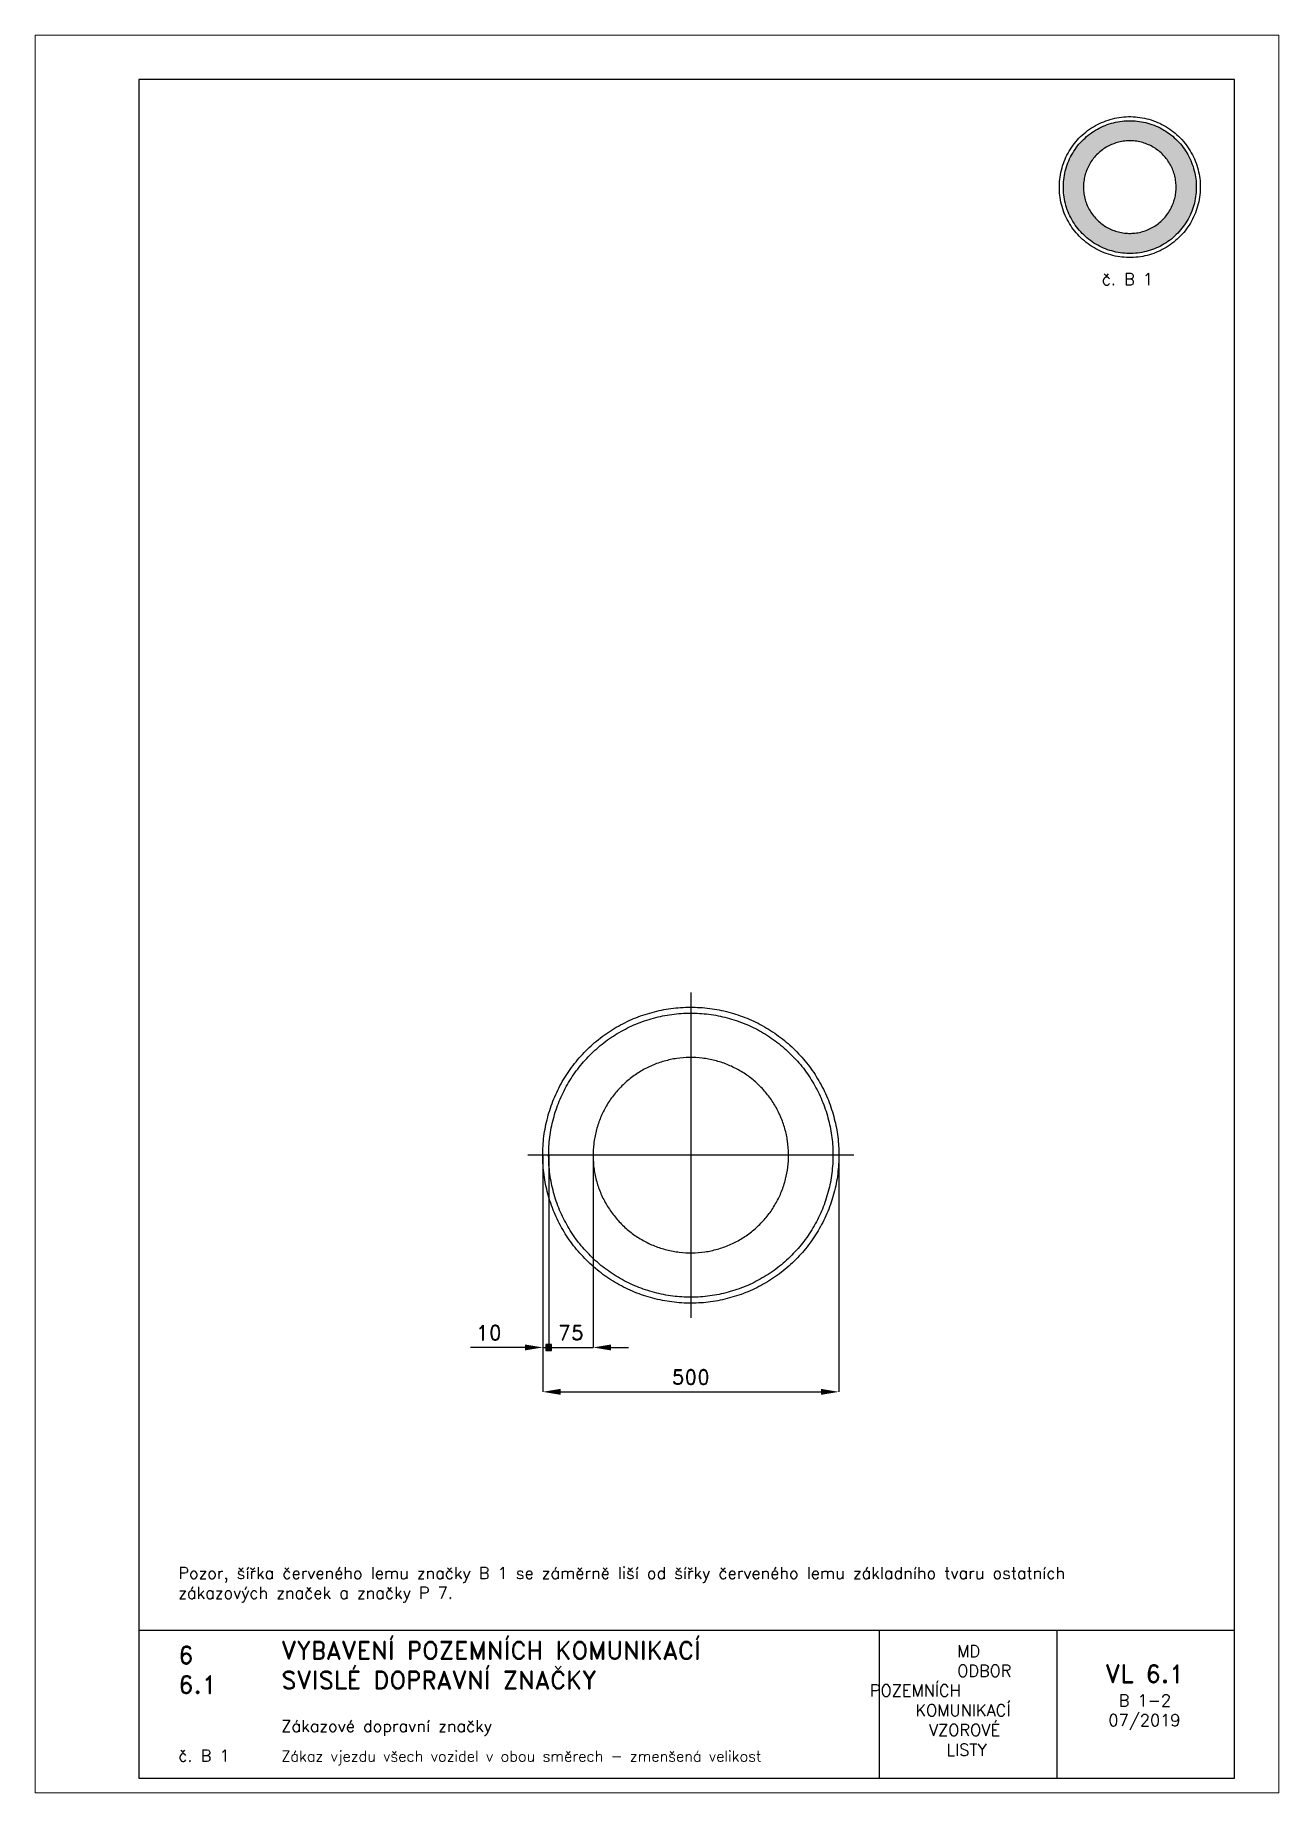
# Paper-space layout 'B 1-2' of a CAD drawing. Header units: millimetres. Extents: x 0 to 210, y 0 to 297.
# The model-space entities are those that its viewports show. They can reach past a viewport. Long polylines and large blocks are cut down to what shows.
import ezdxf

# ---------------------------------------------------------------- set-up
doc = ezdxf.new("R2010")
doc.units = ezdxf.units.MM
doc.header["$LTSCALE"] = 5
doc.linetypes.add('ČERCHOVANÁX2', pattern=[2, 1, -0.5, 0, -0.5])
for name, color, linetype in [('Kóty', 2, 'Continuous'), ('Rozpiska', 7, 'Continuous'), ('Značka', 7, 'Continuous')]:
    doc.layers.add(name, color=color, linetype=linetype)
doc.layers.add('Rámeček', color=6, linetype='Continuous', plot=False)
doc.styles.get("Standard").update_dxf_attribs({"font": 'romand.shx', "height": 25})
doc.dimstyles.get("Standard").update_dxf_attribs({"dimtxt": 25, "dimasz": 30, "dimexe": 0.18, "dimexo": 0.0625, "dimgap": 12.5, "dimtad": 1, "dimdec": 0, "dimzin": 0, "dimdsep": 46, "dimtxsty": 'Standard', "dimcen": 0.09, "dimadec": 0, "dimazin": 0, "dimtfac": 1, "dimtdec": 0, "dimtofl": 0, "dimtmove": 0, "dimatfit": 3, "dimfxl": 1, "dimtolj": 1, "dimtzin": 0, "dimarcsym": 0})

# ---------------------------------------------------------------- blocks, each defined once
blk = doc.blocks.new('*D1')
at = {"layer": 'Defpoints', "color": 0, "transparency": 16777216}
for p in [(250, 0), (-250, -2.8), (250, -399.9)]:
    blk.add_point(p, dxfattribs=at)
at = {"layer": 'Kóty', "color": 0, "lineweight": -2, "transparency": 16777216}
for p, q in [((-250, -2.8), (-250, -400.1)), ((250, -0.1), (250, -400.1)), ((-220, -399.9), (220, -399.9))]:
    blk.add_line(p, q, dxfattribs=at)
at = {"layer": 'Kóty', "color": 0, "transparency": 16777216}
for points in [[(-220, -394.9), (-220, -404.9), (-250, -399.9)], [(220, -394.9), (220, -404.9), (250, -399.9)]]:
    blk.add_solid(points, dxfattribs=at)
at = {"layer": 'Kóty', "color": 0, "transparency": 16777216, "insert": (0, -374.9), "char_height": 25, "attachment_point": 5}
blk.add_mtext('\\A1;500', dxfattribs=at)

msp = doc.modelspace()

# ---------------------------------------------------------------- hatches: boundary and pattern name
at = {"layer": 'Kóty'}
h = msp.add_hatch(color=256, dxfattribs=at)
h.dxf.hatch_style = 1
h.paths.add_polyline_path([(-245, -330.1), (-235, -330.1), (-235, -320.1), (-245, -320.1)])

# ---------------------------------------------------------------- linework, layer by layer
for p, q in [((-250, -0.1), (-250, -325.1)), ((-240, -0.1), (-240, -325.1)), ((-240, -0.1), (-240, -325.1)), ((-165, -0.1), (-165, -325.1)), ((-280, -324.9), (-371.9, -324.9)), ((-270, -324.9), (-300, -324.9)), ((-135, -324.9), (-105, -324.9))]:
    msp.add_line(p, q, dxfattribs=at)
for points in [[(-250, -324.9), (-165, -324.9)], [(-245, -320.1), (-235, -330.1)]]:
    msp.add_lwpolyline(points, dxfattribs=at)
msp.add_lwpolyline([(-245, -330.1), (-235, -330.1), (-235, -320.1), (-245, -320.1)], close=True, dxfattribs=at)
for points in [[(-280, -319.9), (-280, -329.9), (-250, -324.9)], [(-135, -319.9), (-135, -329.9), (-165, -324.9)]]:
    msp.add_solid(points, dxfattribs=at)
at = {"layer": 'Značka', "color": 6, "linetype": 'ČERCHOVANÁX2', "lineweight": 25, "ltscale": 5}
for p, q in [((0, 275), (0, -275)), ((275, 0), (-275, 0))]:
    msp.add_line(p, q, dxfattribs=at)
at = {"layer": 'Značka', "color": 5}
msp.add_lwpolyline([(250, 0, -0.001717), (250, -1.6, -0.001644), (250, -3.3, -0.032167), (247.5, -35.9, -0.035721), (240.6, -67.9, -0.036666), (229.9, -98.8, -0.034763), (214.8, -127.8, -0.034036), (196.4, -154.8, -0.034445), (174.4, -179.1, -0.034554), (149.7, -200.4, -0.034434), (122.2, -218.1, -0.034377), (92.7, -232.3, -0.034418), (61.5, -242.3, -0.034422), (29.4, -248.4, -0.034425), (-3.3, -250, -0.03441), (-35.9, -247.5, -0.034416), (-67.9, -240.6, -0.03441), (-98.7, -229.8, -0.034419), (-127.8, -214.9, -0.034411), (-154.8, -196.4, -0.034419), (-179.1, -174.4, -0.034409), (-200.4, -149.7, -0.034422), (-218.1, -122.2, -0.034414), (-232.3, -92.7, -0.03442), (-242.3, -61.5, -0.034421), (-248.4, -29.4, -0.034419), (-250, 3.3, -0.034413), (-247.5, 35.9, -0.034417), (-240.6, 67.9, -0.034412), (-229.8, 98.7, -0.034423), (-214.9, 127.8, -0.034412), (-196.4, 154.8, -0.034406), (-174.4, 179.1, -0.034411), (-149.7, 200.4, -0.034406), (-122.2, 218.1, -0.034409), (-92.7, 232.3, -0.034404), (-61.5, 242.3, -0.034435), (-29.4, 248.4, -0.034411), (3.3, 250, -0.03441), (35.9, 247.5, -0.034416), (67.9, 240.6, -0.034411), (98.7, 229.8, -0.034425), (127.8, 214.8, -0.034425), (154.8, 196.4, -0.034403), (179.1, 174.4, -0.034417), (200.4, 149.6, -0.034489), (218.1, 122.2, -0.034422), (232.3, 92.7, -0.034078), (242.3, 61.5, -0.032788), (248.2, 31, -0.034264), (250, 0)], format="xyb", dxfattribs=at)
at = {"layer": 'Značka', "color": 1}
for points in [[(240, 0, -0.001633), (240, -1.6, -0.001635), (240, -3.1, -0.032161), (237.6, -34.4, -0.035726), (231, -65.2, -0.036664), (220.7, -94.8, -0.034758), (206.3, -122.7, -0.03404), (188.6, -148.7, -0.034443), (167.5, -171.9, -0.034569), (143.7, -192.4, -0.034428), (117.3, -209.4, -0.034381), (89, -223, -0.034417), (59.1, -232.6, -0.034417), (28.2, -238.4, -0.034412), (-3.1, -240, -0.034424), (-34.5, -237.6, -0.03442), (-65.2, -231, -0.034422), (-94.8, -220.6, -0.034419), (-122.7, -206.3, -0.034437), (-148.7, -188.6, -0.034425), (-171.9, -167.5, -0.03443), (-192.4, -143.7, -0.034428), (-209.4, -117.3, -0.034422), (-223, -89, -0.034421), (-232.6, -59.1, -0.034415), (-238.4, -28.2, -0.034412), (-240, 3.1, -0.034411), (-237.6, 34.4, -0.03442), (-231, 65.1, -0.034415), (-220.6, 94.8, -0.03441), (-206.3, 122.7, -0.034418), (-188.6, 148.6, -0.034413), (-167.5, 171.9, -0.03442), (-143.7, 192.4, -0.034425), (-117.3, 209.4, -0.034426), (-89, 223, -0.034414), (-59.1, 232.6, -0.03443), (-28.2, 238.4, -0.034428), (3.1, 240, -0.034424), (34.4, 237.6, -0.034418), (65.1, 231, -0.034422), (94.8, 220.6, -0.034423), (122.7, 206.3, -0.034413), (148.6, 188.6, -0.034397), (171.9, 167.5, -0.034405), (192.4, 143.7, -0.03448), (209.4, 117.3, -0.034419), (223, 89, -0.034081), (232.6, 59.1, -0.032792), (238.3, 29.8, -0.03426), (240, 0)], [(165, 0), (165, 1.1), (165, 2.2, 0.032168), (163.3, 23.7, 0.035728), (158.8, 44.8, 0.036671), (151.7, 65.2, 0.034751), (141.8, 84.4, 0.034044), (129.6, 102.2, 0.034444), (115.1, 118.2, 0.034574), (98.8, 132.3, 0.034433), (80.6, 144, 0.034372), (61.2, 153.3, 0.034413), (40.6, 159.9, 0.034419), (19.4, 163.9, 0.034426), (-2.2, 165, 0.03444), (-23.7, 163.4, 0.03441), (-44.8, 158.8, 0.034427), (-65.2, 151.7, 0.034403), (-84.4, 141.8, 0.034408), (-102.2, 129.6, 0.034404), (-118.2, 115.1, 0.034408), (-132.3, 98.8, 0.03441), (-144, 80.6, 0.034428), (-153.3, 61.2, 0.03441), (-159.9, 40.6, 0.03442), (-163.9, 19.4, 0.034417), (-165, -2.2, 0.034411), (-163.4, -23.7, 0.034423), (-158.8, -44.8, 0.03442), (-151.7, -65.2, 0.034418), (-141.8, -84.4, 0.034423), (-129.6, -102.2, 0.034424), (-115.1, -118.2, 0.034424), (-98.8, -132.3, 0.034411), (-80.6, -144, 0.03441), (-61.2, -153.3, 0.034388), (-40.6, -159.9, 0.034393), (-19.4, -163.9, 0.034404), (2.2, -165, 0.03444), (23.7, -163.4, 0.034409), (44.8, -158.8, 0.034384), (65.2, -151.7, 0.034408), (84.4, -141.8, 0.034395), (102.2, -129.6, 0.034401), (118.2, -115.1, 0.034423), (132.3, -98.8, 0.034487), (144, -80.6, 0.034412), (153.3, -61.2, 0.034075), (159.9, -40.6, 0.032793), (163.8, -20.4, 0.034261), (165, 0)]]:
    msp.add_lwpolyline(points, format="xyb", dxfattribs=at)

# ---------------------------------------------------------------- texts
at = {"layer": 'Kóty', "char_height": 25, "attachment_point": 5}
for s, insert in [('\\A1;10', (-341, -299.9)), ('\\A1;75', (-202.5, -299.9))]:
    msp.add_mtext(s, dxfattribs=dict(at, insert=insert))

# ---------------------------------------------------------------- dimensions: what is measured, and where the dimension line sits
at = {"layer": 'Kóty'}
dim = msp.add_linear_dim(base=(250, -399.9), p1=(-250, -2.8), p2=(250, 0), dimstyle='Standard', dxfattribs=at)
dim.commit()
dim.dimension.update_dxf_attribs({"geometry": '*D1', "text_midpoint": (0, -374.9)})

psp = doc.layouts.new('B 1-2')

# ---------------------------------------------------------------- hatches: boundary and pattern name
at = {"layer": 'Značka'}
h = psp.add_hatch(color=10, dxfattribs=at)
h.dxf.hatch_style = 1
edge = h.paths.add_edge_path()
edge.add_arc((184.86, 271.33), 11.2, -0.3735, 0.0021, ccw=False)
edge.add_arc((184.25, 271.33), 11.81, 359.2648, 359.6211, ccw=False)
edge.add_arc((184.65, 271.32), 11.41, 351.9486, 359.3182, ccw=False)
edge.add_arc((185.75, 271.16), 10.29, 343.7806, 351.9636, ccw=False)
edge.add_arc((185.96, 270.87), 10.02, 336.6356, 345.0349, ccw=False)
edge.add_arc((185.44, 271.09), 10.58, 328.6855, 336.6467, ccw=False)
edge.add_arc((185.17, 271.06), 10.8, 321.7695, 329.5682, ccw=False)
edge.add_arc((185.28, 270.98), 10.67, 313.8821, 321.7725, ccw=False)
edge.add_arc((185.2, 270.85), 10.63, 306.7371, 314.655, ccw=False)
edge.add_arc((185.17, 270.89), 10.68, 298.8573, 306.7429, ccw=False)
edge.add_arc((185.04, 270.83), 10.69, 291.754, 299.6313, ccw=False)
edge.add_arc((185.04, 270.82), 10.68, 283.8746, 291.7581, ccw=False)
edge.add_arc((184.91, 270.78), 10.68, 276.7361, 284.6209, ccw=False)
edge.add_arc((184.9, 270.78), 10.68, 268.8723, 276.7564, ccw=False)
edge.add_arc((184.76, 270.78), 10.68, 261.7539, 269.6386, ccw=False)
edge.add_arc((184.76, 270.78), 10.68, 253.8641, 261.7473, ccw=False)
edge.add_arc((184.62, 270.82), 10.68, 246.7457, 254.6278, ccw=False)
edge.add_arc((184.62, 270.82), 10.68, 238.8667, 246.751, ccw=False)
edge.add_arc((184.5, 270.89), 10.67, 231.7528, 239.6405, ccw=False)
edge.add_arc((184.5, 270.89), 10.67, 223.8643, 231.7508, ccw=False)
edge.add_arc((184.4, 271), 10.68, 216.7449, 224.6293, ccw=False)
edge.add_arc((184.4, 271), 10.68, 208.8751, 216.7587, ccw=False)
edge.add_arc((184.33, 271.12), 10.68, 201.7449, 209.6285, ccw=False)
edge.add_arc((184.33, 271.12), 10.68, 193.8678, 201.7525, ccw=False)
edge.add_arc((184.29, 271.26), 10.68, 186.7458, 194.6302, ccw=False)
edge.add_arc((184.29, 271.26), 10.68, 178.8698, 186.7543, ccw=False)
edge.add_arc((184.29, 271.4), 10.67, 171.7457, 179.6303, ccw=False)
edge.add_arc((184.3, 271.41), 10.68, 163.8707, 171.7556, ccw=False)
edge.add_arc((184.33, 271.54), 10.67, 156.7439, 164.6284, ccw=False)
edge.add_arc((184.33, 271.54), 10.68, 148.8715, 156.7569, ccw=False)
edge.add_arc((184.41, 271.67), 10.68, 141.7441, 149.6287, ccw=False)
edge.add_arc((184.41, 271.67), 10.68, 133.8693, 141.7539, ccw=False)
edge.add_arc((184.51, 271.76), 10.68, 126.7482, 134.6317, ccw=False)
edge.add_arc((184.51, 271.77), 10.67, 118.8626, 126.7478, ccw=False)
edge.add_arc((184.63, 271.84), 10.67, 111.7509, 119.6368, ccw=False)
edge.add_arc((184.64, 271.83), 10.68, 103.8739, 111.7572, ccw=False)
edge.add_arc((184.77, 271.87), 10.68, 96.7361, 104.6204, ccw=False)
edge.add_arc((184.78, 271.87), 10.68, 88.8723, 96.7566, ccw=False)
edge.add_arc((184.92, 271.87), 10.68, 81.7552, 89.6374, ccw=False)
edge.add_arc((184.92, 271.87), 10.67, 73.863, 81.7484, ccw=False)
edge.add_arc((185.05, 271.83), 10.68, 66.7444, 74.629, ccw=False)
edge.add_arc((185.05, 271.83), 10.68, 58.8674, 66.7503, ccw=False)
edge.add_arc((185.18, 271.76), 10.67, 51.7512, 59.6391, ccw=False)
edge.add_arc((185.17, 271.75), 10.68, 43.869, 51.7496, ccw=False)
edge.add_arc((185.28, 271.65), 10.68, 36.7499, 44.6343, ccw=False)
edge.add_arc((185.3, 271.67), 10.65, 28.8614, 36.7612, ccw=False)
edge.add_arc((185.35, 271.54), 10.67, 21.7273, 29.6122, ccw=False)
edge.add_arc((185.24, 271.49), 10.79, 13.927, 21.7331, ccw=False)
edge.add_arc((185.41, 271.38), 10.66, 7.199, 14.7122, ccw=False)
edge.add_arc((185.88, 271.44), 10.18, -0.6386, 7.2111, ccw=False)
edge = h.paths.add_edge_path(flags=16)
edge.add_line((192.66, 271.33), (192.66, 271.38))
edge.add_line((192.66, 271.38), (192.66, 271.43))
edge.add_arc((184.71, 271.33), 7.95, 0.6812, 8.051)
edge.add_arc((185.48, 271.45), 7.17, 8.0353, 16.2191)
edge.add_arc((185.61, 271.64), 6.99, 14.9621, 23.3611)
edge.add_arc((185.26, 271.49), 7.37, 23.3548, 31.3178)
edge.add_arc((185.07, 271.51), 7.52, 30.435, 38.2358)
edge.add_arc((185.14, 271.57), 7.43, 38.2212, 46.1128)
edge.add_arc((185.09, 271.65), 7.41, 45.3461, 53.2605)
edge.add_arc((185.07, 271.63), 7.44, 53.261, 61.1459)
edge.add_arc((184.97, 271.67), 7.45, 60.366, 68.2391)
edge.add_arc((184.98, 271.68), 7.44, 68.2568, 76.1366)
edge.add_arc((184.88, 271.71), 7.44, 75.3697, 83.2569)
edge.add_arc((184.88, 271.7), 7.45, 83.241, 91.1211)
edge.add_arc((184.78, 271.7), 7.44, 90.3659, 98.2484)
edge.add_arc((184.78, 271.71), 7.44, 98.2582, 106.1443)
edge.add_arc((184.69, 271.68), 7.44, 105.3674, 113.2499)
edge.add_arc((184.69, 271.68), 7.44, 113.2479, 121.1305)
edge.add_arc((184.6, 271.63), 7.44, 120.3651, 128.2487)
edge.add_arc((184.6, 271.63), 7.44, 128.248, 136.1329)
edge.add_arc((184.53, 271.56), 7.44, 135.3699, 143.257)
edge.add_arc((184.53, 271.56), 7.44, 143.244, 151.1314)
edge.add_arc((184.48, 271.47), 7.44, 150.3635, 158.2473)
edge.add_arc((184.48, 271.47), 7.44, 158.2458, 166.1307)
edge.add_arc((184.46, 271.37), 7.44, 165.3695, 173.2541)
edge.add_arc((184.46, 271.37), 7.44, 173.2466, 181.1313)
edge.add_arc((184.46, 271.27), 7.44, 180.3682, 188.2528)
edge.add_arc((184.46, 271.27), 7.44, 188.2475, 196.1314)
edge.add_arc((184.49, 271.18), 7.44, 195.3683, 203.2549)
edge.add_arc((184.49, 271.17), 7.44, 203.243, 211.1302)
edge.add_arc((184.54, 271.09), 7.44, 210.3742, 218.2588)
edge.add_arc((184.54, 271.09), 7.44, 218.2426, 226.1253)
edge.add_arc((184.61, 271.02), 7.44, 225.3679, 233.2511)
edge.add_arc((184.61, 271.02), 7.44, 233.2547, 241.1419)
edge.add_arc((184.7, 270.97), 7.44, 240.3597, 248.2438)
edge.add_arc((184.7, 270.97), 7.44, 248.254, 256.1406)
edge.add_arc((184.79, 270.95), 7.45, 255.374, 263.2533)
edge.add_arc((184.8, 270.95), 7.44, 263.2408, 271.1211)
edge.add_arc((184.89, 270.95), 7.45, 270.3679, 278.2467)
edge.add_arc((184.89, 270.95), 7.44, 278.2597, 286.1421)
edge.add_arc((184.99, 270.98), 7.44, 285.3668, 293.2492)
edge.add_arc((184.99, 270.98), 7.44, 293.2481, 301.1321)
edge.add_arc((185.08, 271.03), 7.44, 300.3662, 308.2498)
edge.add_arc((185.07, 271.03), 7.45, 308.2498, 316.1286)
edge.add_arc((185.14, 271.1), 7.44, 315.3667, 323.2486)
edge.add_arc((185.16, 271.09), 7.43, 323.244, 331.1441)
edge.add_arc((185.2, 271.18), 7.44, 330.3855, 338.27)
edge.add_arc((185.12, 271.21), 7.52, 338.2611, 346.0683)
edge.add_arc((185.23, 271.29), 7.43, 345.2913, 352.8031)
edge.add_arc((185.57, 271.25), 7.09, 352.7885, 360.639)

# ---------------------------------------------------------------- linework, layer by layer
at = {"layer": 'Rozpiska', "color": 7}
for p, q in [((17.5, 27.5), (202.5, 27.5)), ((142.5, 27.5), (142.5, 2.5)), ((172.5, 27.5), (172.5, 2.5))]:
    psp.add_line(p, q, dxfattribs=at)
psp.add_lwpolyline([(17.5, 2.5), (202.5, 2.5), (202.5, 289.5), (17.5, 289.5)], close=True, dxfattribs=at)
at = {"layer": 'Značka', "color": 7}
psp.add_lwpolyline([(196.74, 271.33, -0.001625), (196.74, 271.25, -0.001543), (196.74, 271.17, -0.032168), (196.62, 269.62, -0.035723), (196.29, 268.1, -0.036665), (195.78, 266.63, -0.034753), (195.07, 265.24, -0.034041), (194.19, 263.96, -0.034446), (193.14, 262.8, -0.034566), (191.96, 261.79, -0.034423), (190.65, 260.94, -0.03439), (189.25, 260.27, -0.034418), (187.77, 259.79, -0.034425), (186.24, 259.5, -0.034402), (184.68, 259.43, -0.034408), (183.13, 259.54, -0.034407), (181.61, 259.87, -0.034408), (180.14, 260.39, -0.034412), (178.75, 261.1, -0.034403), (177.47, 261.98, -0.034417), (176.31, 263.02, -0.034425), (175.3, 264.2, -0.03441), (174.46, 265.51, -0.034415), (173.78, 266.91, -0.034418), (173.3, 268.4, -0.034415), (173.02, 269.93, -0.034416), (172.94, 271.48, -0.034415), (173.06, 273.03, -0.034414), (173.39, 274.56, -0.034419), (173.9, 276.03, -0.03442), (174.61, 277.41, -0.034414), (175.49, 278.7, -0.034421), (176.53, 279.85, -0.034427), (177.72, 280.87, -0.03443), (179.02, 281.71, -0.034418), (180.43, 282.38, -0.034406), (181.91, 282.86, -0.034412), (183.44, 283.15, -0.034413), (184.99, 283.23, -0.034408), (186.55, 283.11, -0.034426), (188.07, 282.78, -0.034417), (189.54, 282.26, -0.034408), (190.92, 281.55, -0.034421), (192.21, 280.68, -0.034407), (193.36, 279.63, -0.034416), (194.38, 278.45, -0.03449), (195.22, 277.14, -0.034412), (195.9, 275.74, -0.034076), (196.37, 274.26, -0.032791), (196.65, 272.8, -0.034266), (196.74, 271.33)], format="xyb", dxfattribs=at)
at = {"layer": 'Značka', "color": 10}
for points in [[(196.06, 271.33, -0.001639), (196.06, 271.25, -0.001555), (196.06, 271.18, -0.032167), (195.95, 269.72, -0.035721), (195.64, 268.28, -0.036665), (195.16, 266.89, -0.034751), (194.48, 265.59, -0.034042), (193.65, 264.38, -0.034442), (192.67, 263.29, -0.034562), (191.56, 262.33, -0.034421), (190.32, 261.54, -0.034385), (189, 260.9, -0.034412), (187.6, 260.45, -0.034417), (186.16, 260.18, -0.034415), (184.69, 260.11, -0.034417), (183.23, 260.22, -0.034411), (181.79, 260.53, -0.034406), (180.41, 261.01, -0.034415), (179.1, 261.68, -0.03443), (177.89, 262.51, -0.034425), (176.8, 263.5, -0.034416), (175.84, 264.61, -0.034412), (175.05, 265.84, -0.034412), (174.41, 267.17, -0.034417), (173.96, 268.56, -0.034416), (173.69, 270.01, -0.034416), (173.62, 271.47, -0.034417), (173.73, 272.94, -0.034418), (174.04, 274.37, -0.034416), (174.53, 275.76, -0.03442), (175.2, 277.06, -0.034417), (176.02, 278.28, -0.034417), (177.01, 279.36, -0.034412), (178.12, 280.32, -0.034419), (179.36, 281.12, -0.034423), (180.68, 281.75, -0.034411), (182.08, 282.2, -0.034415), (183.52, 282.47, -0.034415), (184.99, 282.55, -0.034406), (186.45, 282.43, -0.03442), (187.88, 282.12, -0.034417), (189.27, 281.64, -0.034409), (190.58, 280.97, -0.034431), (191.79, 280.14, -0.034399), (192.88, 279.16, -0.034416), (193.83, 278.04, -0.034483), (194.63, 276.81, -0.034418), (195.26, 275.49, -0.034074), (195.71, 274.09, -0.032794), (195.98, 272.72, -0.034264), (196.06, 271.33)], [(192.66, 271.33), (192.66, 271.38), (192.66, 271.43, 0.032168), (192.58, 272.45, 0.035723), (192.37, 273.45, 0.036664), (192.03, 274.42, 0.034759), (191.56, 275.32, 0.034051), (190.98, 276.17, 0.034447), (190.3, 276.93, 0.034547), (189.52, 277.59, 0.034418), (188.66, 278.15, 0.034367), (187.74, 278.59, 0.034396), (186.76, 278.91, 0.034428), (185.76, 279.1, 0.034397), (184.74, 279.15, 0.034408), (183.72, 279.07, 0.034423), (182.72, 278.85, 0.034407), (181.75, 278.51, 0.034408), (180.84, 278.05, 0.034412), (180, 277.47, 0.034418), (179.24, 276.78, 0.034428), (178.57, 276.01, 0.034429), (178.02, 275.15, 0.034413), (177.57, 274.23, 0.034418), (177.26, 273.25, 0.034417), (177.07, 272.25, 0.034417), (177.02, 271.22, 0.034417), (177.1, 270.2, 0.034413), (177.31, 269.2, 0.034425), (177.65, 268.24, 0.034428), (178.12, 267.33, 0.034417), (178.69, 266.48, 0.034408), (179.38, 265.72, 0.034411), (180.16, 265.06, 0.034428), (181.02, 264.5, 0.034414), (181.94, 264.06, 0.034425), (182.91, 263.75, 0.034394), (183.92, 263.56, 0.034397), (184.94, 263.51, 0.034391), (185.96, 263.58, 0.034407), (186.96, 263.8, 0.034407), (187.93, 264.14, 0.034414), (188.84, 264.61, 0.034412), (189.68, 265.18, 0.034391), (190.44, 265.87, 0.034405), (191.11, 266.65, 0.034484), (191.66, 267.51, 0.034416), (192.1, 268.43, 0.034079), (192.42, 269.4, 0.032788), (192.6, 270.36, 0.034268), (192.66, 271.33)]]:
    psp.add_lwpolyline(points, format="xyb", dxfattribs=at)

# ---------------------------------------------------------------- texts
at = {"layer": 'Rozpiska', "color": 7, "attachment_point": 1}
for s, width, heights, insert, char_height in [('\\pi9.27718;{\\C6;č. B 1}', 27.9829, [2.67], (170.83, 256.76), 2), ('{\\C256;Pozor, šířka červeného lemu značky B 1 se záměrně liší od šířky červeného lemu základního tvaru ostatních zákazových značek a značky P 7.\\H1.83333x; }', 171.9928, [0], (24.17, 38.14), 2), ('6', 149.0422, [0], (24.17, 24.77), 3), ('{\\C6;VYBAVENÍ POZEMNÍCH KOMUNIKACÍ\\P}SVISLÉ DOPRAVNÍ ZNAČKY{\\H1.34524x; }', 149.0422, [0], (41.56, 25.56), 3), ('\\pi14.7414;{\\C6;MD\\P\\pi2.36044;}ODBOR POZEMNÍCH{\\H1.57143x; }\\P\\pi7.69378;KOMUNIKACÍ{\\H1.5x; }\\P\\pi9.97949;{\\C6;VZOROVÉ\\H1.47619x; \\H0.67742x;\\P\\pi12.93187;LISTY\\H1.26984x; }', 33.1018, [0], (140.95, 24.95), 2), ('\\pi1.03113;{\\H1.5x;\\C6;VL 6.1\\P\\pi3.31682;\\H0.66667x;B 1-2\\H1.66666x; \\H0.6x;\\P\\pi1.5549;07/2019\\H1.80159x; }', 16.0623, [0], (179.66, 21.61), 2), ('6.1', 149.0422, [0], (24.17, 19.78), 3), ('{\\C6;Zákazové dopravní značky}', 149.0422, [0], (41.56, 12.29), 2), ('{\\C6;č. B 1}', 18.3305, [2.67], (24.17, 7.28), 2), ('Zákaz vjezdu všech vozidel v obou směrech - zmenšená velikost', 149.0422, [0], (41.56, 7.09), 1.8)]:
    psp.add_mtext_dynamic_manual_height_columns(s, width=width, gutter_width=100, heights=heights, dxfattribs=dict(at, insert=insert, char_height=char_height))

# ---------------------------------------------------------------- viewports
at = {"layer": 'Rámeček'}
psp.add_viewport(center=(105, 148.5), size=(210, 297), view_center_point=(-57.09, 407.52), view_height=2970, dxfattribs=at)

doc.saveas('drawing.dxf')
